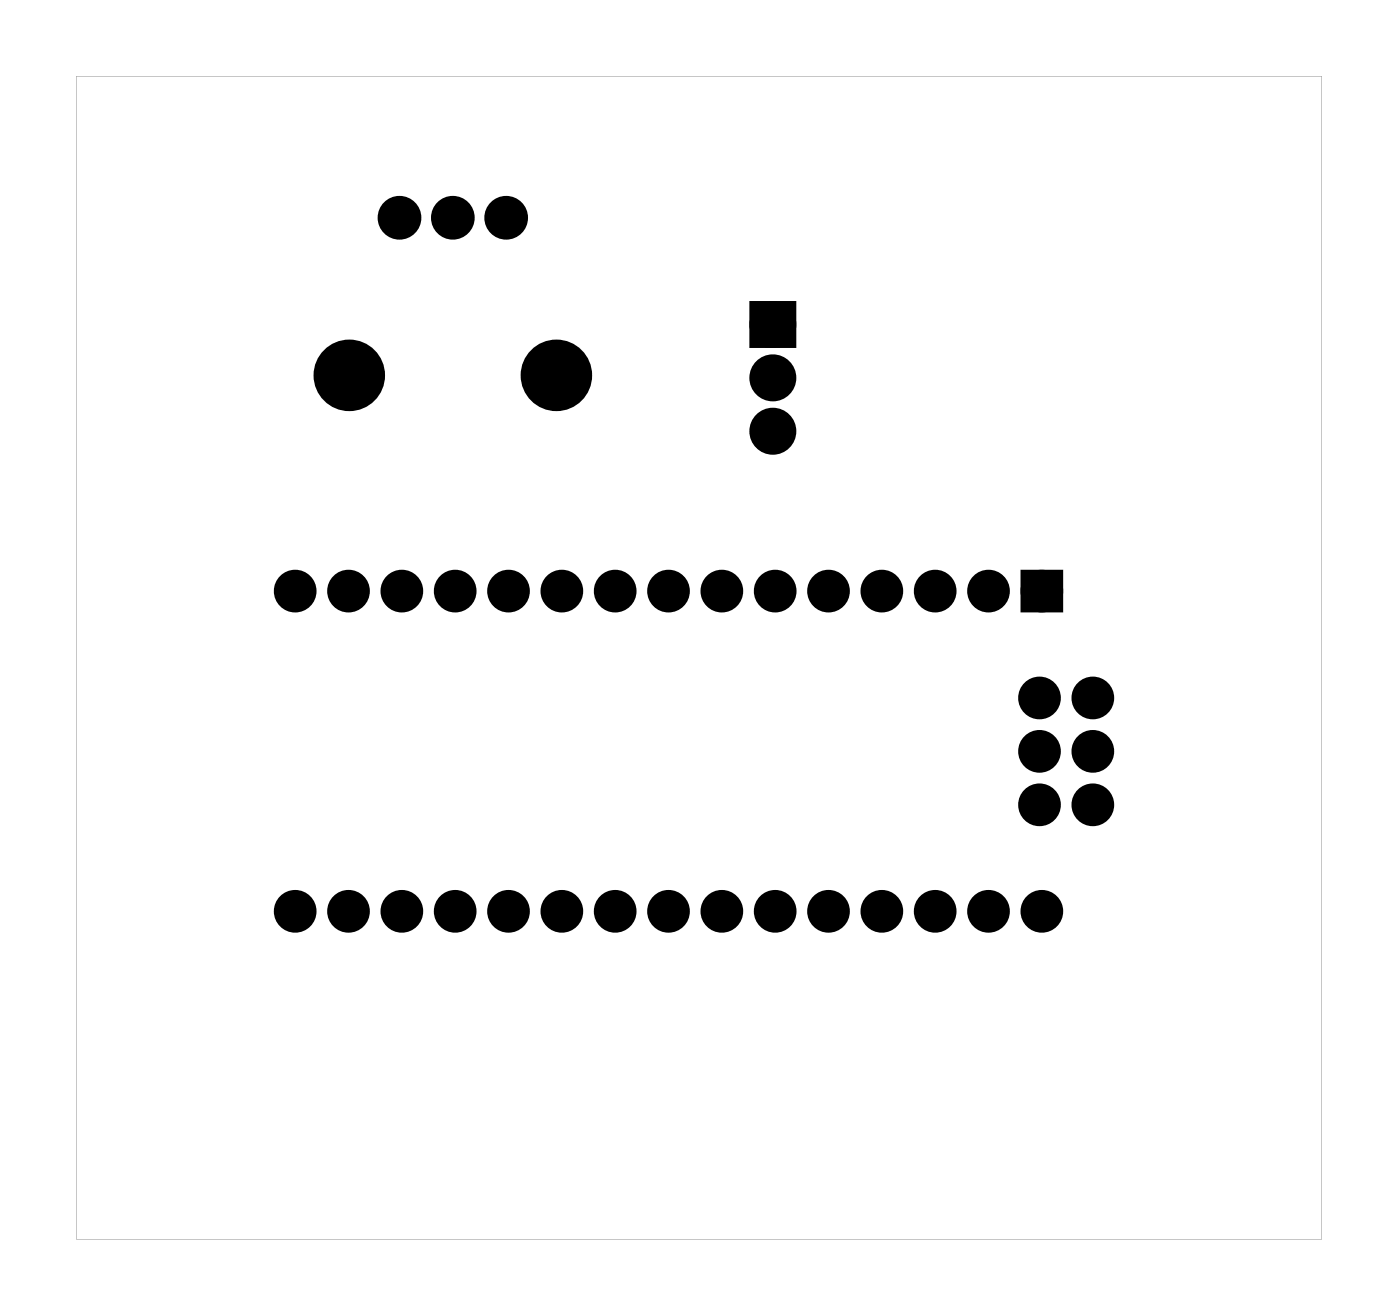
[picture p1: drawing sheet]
<svg xmlns="http://www.w3.org/2000/svg" width="67mm" height="62mm" viewBox="0 0 67 62" stroke-linecap="round" stroke-linejoin="round" font-family="sans-serif">
<g fill="#000">
<path d="M36.1 14.7h1.4v1.5h-1.4zM48.9 27.5h1.4v1.3h-1.4z"/>
<path d="M3.6 3.6h59.4v55.4h-59.4zM3.6 3.6v55.4h59.3v-55.4z"/>
</g>
<g fill="#000">
<circle cx="16.6" cy="17.9" r="1.35"/>
<circle cx="19" cy="10.4" r=".74"/>
<circle cx="21.6" cy="10.4" r=".74"/>
<circle cx="24.1" cy="10.4" r=".74"/>
<circle cx="26.5" cy="17.9" r="1.35"/>
<circle cx="36.8" cy="18" r=".74"/>
<circle cx="36.8" cy="15.4" r=".74"/>
<circle cx="14.1" cy="28.1" r=".67"/>
<circle cx="16.6" cy="28.1" r=".67"/>
<circle cx="19.1" cy="28.1" r=".67"/>
<circle cx="21.7" cy="28.1" r=".67"/>
<circle cx="24.2" cy="28.1" r=".67"/>
<circle cx="26.8" cy="28.1" r=".67"/>
<circle cx="29.3" cy="28.1" r=".67"/>
<circle cx="31.8" cy="28.1" r=".67"/>
<circle cx="34.4" cy="28.1" r=".67"/>
<circle cx="36.8" cy="20.5" r=".74"/>
<circle cx="36.9" cy="28.1" r=".67"/>
<circle cx="39.5" cy="28.1" r=".67"/>
<circle cx="42" cy="28.1" r=".67"/>
<circle cx="44.5" cy="28.1" r=".67"/>
<circle cx="47.1" cy="28.1" r=".67"/>
<circle cx="49.5" cy="33.2" r=".67"/>
<circle cx="49.5" cy="38.3" r=".67"/>
<circle cx="49.5" cy="35.8" r=".67"/>
<circle cx="49.6" cy="28.1" r=".67"/>
<circle cx="52" cy="38.3" r=".67"/>
<circle cx="52" cy="33.2" r=".67"/>
<circle cx="52" cy="35.8" r=".67"/>
<circle cx="14.1" cy="43.4" r=".67"/>
<circle cx="16.6" cy="43.4" r=".67"/>
<circle cx="19.1" cy="43.4" r=".67"/>
<circle cx="21.7" cy="43.4" r=".67"/>
<circle cx="24.2" cy="43.4" r=".67"/>
<circle cx="26.8" cy="43.4" r=".67"/>
<circle cx="29.3" cy="43.4" r=".67"/>
<circle cx="31.8" cy="43.4" r=".67"/>
<circle cx="34.4" cy="43.4" r=".67"/>
<circle cx="36.9" cy="43.4" r=".67"/>
<circle cx="39.5" cy="43.4" r=".67"/>
<circle cx="42" cy="43.4" r=".67"/>
<circle cx="44.5" cy="43.4" r=".67"/>
<circle cx="47.1" cy="43.4" r=".67"/>
<circle cx="49.6" cy="43.4" r=".67"/>
</g>
<g fill="none" stroke="#000" stroke-width=".61" stroke-linecap="butt">
<circle cx="19" cy="10.4" r=".74"/>
<circle cx="21.6" cy="10.4" r=".74"/>
<circle cx="24.1" cy="10.4" r=".74"/>
</g>
<g fill="none" stroke="#000" stroke-width=".71" stroke-linecap="butt">
<circle cx="16.6" cy="17.9" r="1.35"/>
<circle cx="26.5" cy="17.9" r="1.35"/>
</g>
<g fill="none" stroke="#000" stroke-width=".69" stroke-linecap="butt">
<path d="M48.9 27.5h1.4v1.3h-1.4z"/>
<circle cx="14.1" cy="28.1" r=".67"/>
<circle cx="16.6" cy="28.1" r=".67"/>
<circle cx="19.1" cy="28.1" r=".67"/>
<circle cx="21.7" cy="28.1" r=".67"/>
<circle cx="24.2" cy="28.1" r=".67"/>
<circle cx="26.8" cy="28.1" r=".67"/>
<circle cx="29.3" cy="28.1" r=".67"/>
<circle cx="31.8" cy="28.1" r=".67"/>
<circle cx="34.4" cy="28.1" r=".67"/>
<circle cx="36.9" cy="28.1" r=".67"/>
<circle cx="39.5" cy="28.1" r=".67"/>
<circle cx="42" cy="28.1" r=".67"/>
<circle cx="44.5" cy="28.1" r=".67"/>
<circle cx="47.1" cy="28.1" r=".67"/>
<circle cx="49.5" cy="38.3" r=".67"/>
<circle cx="49.5" cy="33.2" r=".67"/>
<circle cx="49.5" cy="35.8" r=".67"/>
<circle cx="49.6" cy="28.1" r=".67"/>
<circle cx="52" cy="38.3" r=".67"/>
<circle cx="52" cy="33.2" r=".67"/>
<circle cx="52" cy="35.8" r=".67"/>
<circle cx="14.1" cy="43.4" r=".67"/>
<circle cx="16.6" cy="43.4" r=".67"/>
<circle cx="19.1" cy="43.4" r=".67"/>
<circle cx="21.7" cy="43.4" r=".67"/>
<circle cx="24.2" cy="43.4" r=".67"/>
<circle cx="26.8" cy="43.4" r=".67"/>
<circle cx="29.3" cy="43.4" r=".67"/>
<circle cx="31.8" cy="43.4" r=".67"/>
<circle cx="34.4" cy="43.4" r=".67"/>
<circle cx="36.9" cy="43.4" r=".67"/>
<circle cx="39.5" cy="43.4" r=".67"/>
<circle cx="42" cy="43.4" r=".67"/>
<circle cx="44.5" cy="43.4" r=".67"/>
<circle cx="47.1" cy="43.4" r=".67"/>
<circle cx="49.6" cy="43.4" r=".67"/>
</g>
<g fill="none" stroke="#000" stroke-width=".76" stroke-linecap="butt">
<path d="M36.1 14.7h1.4v1.5h-1.4z"/>
<circle cx="36.8" cy="18" r=".74"/>
<circle cx="36.8" cy="15.4" r=".74"/>
<circle cx="36.8" cy="20.5" r=".74"/>
</g>
</svg>
